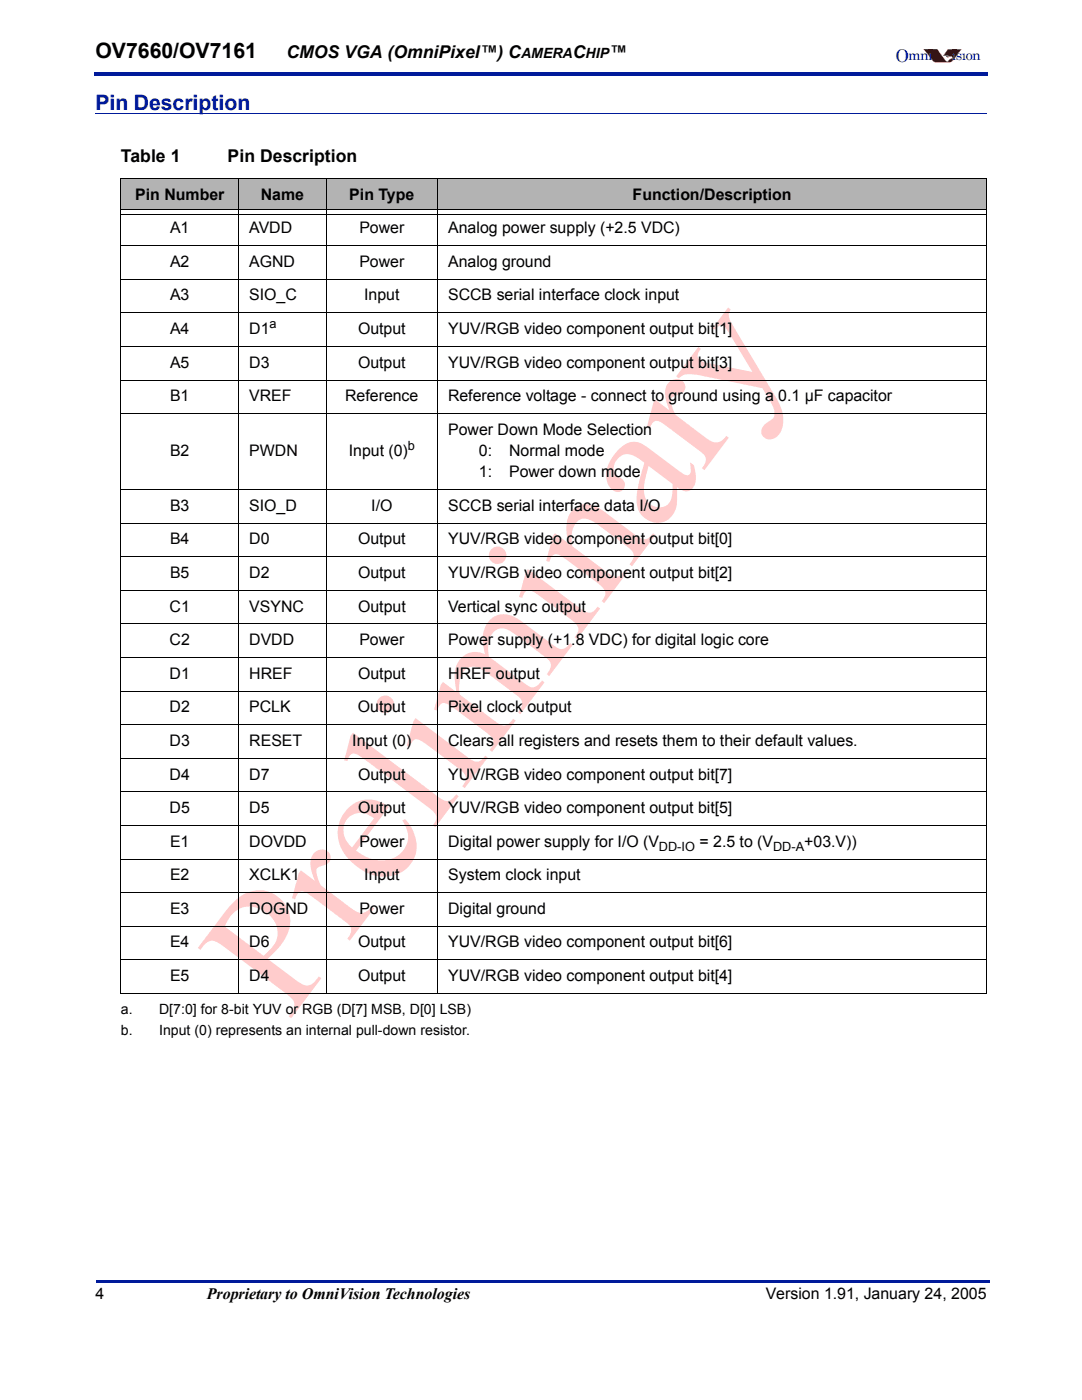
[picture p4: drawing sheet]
<svg xmlns="http://www.w3.org/2000/svg" width="216mm" height="279mm" viewBox="0 0 216 279" stroke-linecap="round" stroke-linejoin="round" font-family="sans-serif">
<defs><g id="words">
<text font-size="4.2" x="19" y="11.6">OV7660/OV7161</text>
<text font-size="4.2" fill="#001a9a" x="19" y="21.9">Pin Description</text>
<g font-size="3.5">
<text x="57.1" y="11.6">CMOS VGA (OmniPixel™) C</text>
<text x="114.3" y="11.6">C</text>
<text x="121.6" y="11.6">™</text>
<text x="24.1" y="32.3">Table 1</text>
<text x="45.4" y="32.3">Pin Description</text>
</g>
<text font-size="3.5" fill="#001a9a" x="178.7" y="12.3">O</text>
<g font-size="3.2">
<text x="27" y="39.9">Pin Number</text>
<text x="52" y="39.9">Name</text>
<text x="69.7" y="39.9">Pin Type</text>
<text x="126.2" y="39.9">Function/Description</text>
<text x="33.9" y="46.6">A1</text>
<text x="49.7" y="46.6">AVDD</text>
<text x="71.7" y="46.6">Power</text>
<text x="89.4" y="46.6">Analog power supply (+2.5 VDC)</text>
<text x="33.9" y="53.3">A2</text>
<text x="49.7" y="53.3">AGND</text>
<text x="71.7" y="53.3">Power</text>
<text x="89.4" y="53.3">Analog ground</text>
<text x="33.9" y="60">A3</text>
<text x="49.7" y="60">SIO_C</text>
<text x="72.7" y="60">Input</text>
<text x="89.4" y="60">SCCB serial interface clock input</text>
<text x="33.9" y="66.7">A4</text>
<text x="49.7" y="66.7">D1</text>
<text x="71.4" y="66.7">Output</text>
<text x="89.4" y="66.7">YUV/RGB video component output bit[1]</text>
<text x="33.9" y="73.4">A5</text>
<text x="49.7" y="73.4">D3</text>
<text x="71.4" y="73.4">Output</text>
<text x="89.4" y="73.4">YUV/RGB video component output bit[3]</text>
<text x="33.9" y="80.1">B1</text>
<text x="49.7" y="80.1">VREF</text>
<text x="68.9" y="80.1">Reference</text>
<text x="89.4" y="80.1">Reference voltage - connect to ground using a 0.1 µF capacitor</text>
<text x="89.4" y="86.8">Power Down Mode Selection</text>
<text x="33.9" y="91">B2</text>
<text x="49.7" y="91">PWDN</text>
<text x="69.6" y="91">Input (0)</text>
<text x="95.6" y="91">0:</text>
<text x="95.6" y="95.2">1:</text>
<text x="101.6" y="91">Normal mode</text>
<text x="101.6" y="95.2">Power down mode</text>
<text x="33.9" y="102">B3</text>
<text x="49.7" y="102">SIO_D</text>
<text x="74.1" y="102">I/O</text>
<text x="89.4" y="102">SCCB serial interface data I/O</text>
<text x="33.9" y="108.6">B4</text>
<text x="49.7" y="108.6">D0</text>
<text x="71.4" y="108.6">Output</text>
<text x="89.4" y="108.6">YUV/RGB video component output bit[0]</text>
<text x="33.9" y="115.4">B5</text>
<text x="49.7" y="115.4">D2</text>
<text x="71.4" y="115.4">Output</text>
<text x="89.4" y="115.4">YUV/RGB video component output bit[2]</text>
<text x="33.8" y="122.1">C1</text>
<text x="49.7" y="122.1">VSYNC</text>
<text x="71.4" y="122.1">Output</text>
<text x="89.4" y="122.1">Vertical sync output</text>
<text x="33.8" y="128.8">C2</text>
<text x="49.7" y="128.8">DVDD</text>
<text x="71.7" y="128.8">Power</text>
<text x="89.4" y="128.8">Power supply (+1.8 VDC) for digital logic core</text>
<text x="33.8" y="135.5">D1</text>
<text x="49.7" y="135.5">HREF</text>
<text x="71.4" y="135.5">Output</text>
<text x="89.4" y="135.5">HREF output</text>
<text x="33.8" y="142.2">D2</text>
<text x="49.7" y="142.2">PCLK</text>
<text x="71.4" y="142.2">Output</text>
<text x="89.4" y="142.2">Pixel clock output</text>
<text x="33.8" y="148.9">D3</text>
<text x="49.7" y="148.9">RESET</text>
<text x="70.3" y="148.9">Input (0)</text>
<text x="89.4" y="148.9">Clears all registers and resets them to their default values.</text>
<text x="33.8" y="155.6">D4</text>
<text x="49.7" y="155.6">D7</text>
<text x="71.4" y="155.6">Output</text>
<text x="89.4" y="155.6">YUV/RGB video component output bit[7]</text>
<text x="33.8" y="162.3">D5</text>
<text x="49.7" y="162.3">D5</text>
<text x="71.4" y="162.3">Output</text>
<text x="89.4" y="162.3">YUV/RGB video component output bit[5]</text>
<text x="33.9" y="169">E1</text>
<text x="49.7" y="169">DOVDD</text>
<text x="71.7" y="169">Power</text>
<text x="89.4" y="169">Digital power supply for I/O (V</text>
<text x="139.6" y="169">= 2.5 to (V</text>
<text x="160.5" y="169">+03.V))</text>
<text x="33.9" y="175.7">E2</text>
<text x="49.7" y="175.7">XCLK1</text>
<text x="72.7" y="175.7">Input</text>
<text x="89.4" y="175.7">System clock input</text>
<text x="33.9" y="182.4">E3</text>
<text x="49.7" y="182.4">DOGND</text>
<text x="71.7" y="182.4">Power</text>
<text x="89.4" y="182.4">Digital ground</text>
<text x="33.9" y="189.1">E4</text>
<text x="49.7" y="189.1">D6</text>
<text x="71.4" y="189.1">Output</text>
<text x="89.4" y="189.1">YUV/RGB video component output bit[6]</text>
<text x="33.9" y="195.8">E5</text>
<text x="49.7" y="195.8">D4</text>
<text x="71.4" y="195.8">Output</text>
<text x="89.4" y="195.8">YUV/RGB video component output bit[4]</text>
<text x="19" y="259.3">4</text>
<text x="41.3" y="259.3">Proprietary to OmniVision Technologies</text>
<text x="152.8" y="259.3">Version 1.91, January 24, 2005</text>
</g>
<g font-size="2.8">
<text x="104" y="11.6">AMERA</text>
<text x="116.9" y="11.6">HIP</text>
<text x="24.1" y="202.3">a.</text>
<text x="31.8" y="202.3">D[7:0] for 8-bit YUV or RGB (D[7] MSB, D[0] LSB)</text>
<text x="24.1" y="206.5">b.</text>
<text x="31.8" y="206.5">Input (0) represents an internal pull-down resistor.</text>
</g>
<g font-size="2.8" fill="#001a9a">
<text x="181.2" y="12">mni</text>
<text x="189.9" y="12">ision</text>
</g>
<g font-size="2.5">
<text x="53.8" y="65.4">a</text>
<text x="81.4" y="89.7">b</text>
<text x="131.5" y="169.8">DD-IO</text>
<text x="154.3" y="169.8">DD-A</text>
</g>
</g></defs>
<g fill="#fcc">
<path d="M62.8 170.1a1.77 1.77 0 0 1 2.2-.4 1.77 1.77 0 0 1 .8 2.1 4 4 0 0 1-2.3 1.3 .93 .93 0 0 0-.3 1.2l.8 2.4 6.1 4.6a2.51 2.51 0 0 0 2.8 .7l.6-.4 .7-.7 .5 .4-4.9 6.4-.5-.4a1.92 1.92 0 0 0-.1-3.2l-7-5.2a2.61 2.61 0 0 0-2.3-.9l-.5 .4-.5 1.1-.6-.3 1.3-4.9 .4-.6 2.9 2.1-.4-.9a4.4 4.4 0 0 1 .3-4.8z"/>
<path d="M70.4 146.2l17.3 13a1.91 1.91 0 0 0 3.1-.4l.2-.3 .5 .4-4.6 6.2-.5-.4a1.87 1.87 0 0 0-.5-3.2l-12.9-9.8a4.2 4.2 0 0 0-2.6-1.3 1.73 1.73 0 0 0-1.1 1.5l-.6-.2 1.3-4.9z"/>
<path d="M97.8 123.7a4.5 4.5 0 0 1 6 .1l6.5 4.9a2.19 2.19 0 0 0 2.6 .5l.9-.9 .5 .4-4.7 6.2-.5-.3a2.11 2.11 0 0 0 .5-2.8l-6.7-5.1a3.9 3.9 0 0 0-3.4-1.2 3.9 3.9 0 0 0-2.1 4.3l.1 1.2 .1 .1 7.3 5.4a1.84 1.84 0 0 0 3.1-.5l.2-.2 .4 .4-4.8 6.3-.4-.3 .1-.3a1.92 1.92 0 0 0-.4-3.2l-6-4.4a3.5 3.5 0 0 0-4-.9 4.2 4.2 0 0 0-1.5 4l.2 1.2 6.7 5.1a2.68 2.68 0 0 0 2.7 1l1.2-1.3 .5 .4-4.7 6.3-.5-.4a1.84 1.84 0 0 0 .4-2.5l-1-1-6.5-4.8a2.92 2.92 0 0 0-2.4-1l-.6 .5-.3 .9-.7-.2 1.3-4.9 .5-.6 2.7 2-.1-.6a7.2 7.2 0 0 1 .9-6.1 4 4 0 0 1 4.9-.8 8.1 8.1 0 0 1 .2-5.9z"/>
<path d="M114.3 101.7a4.2 4.2 0 0 1 5.6 0l6.6 4.9a2.98 2.98 0 0 0 2.7 .9l1.1-1.1 .5 .4-4.7 6.2-.5-.4 .2-.2a1.88 1.88 0 0 0-.5-3.2l-6.1-4.6a3.7 3.7 0 0 0-3.4-.9 4.2 4.2 0 0 0-1.7 4.6l.1 .7 6.7 5a3.3 3.3 0 0 0 2.2 1.1 2.42 2.42 0 0 0 1.7-1.4l.4 .4-4.6 6.3-.5-.4a1.85 1.85 0 0 0-.3-3.2l-6.3-4.8a5 5 0 0 0-2.8-1.4 1.8 1.8 0 0 0-1.1 1.5l-.6-.1 1.3-5 .4-.6 2.7 2a7.6 7.6 0 0 1 .5-6.2z"/>
<path d="M133.5 76.2a1.77 1.77 0 0 1 2.3-.4 1.77 1.77 0 0 1 .8 2.1 4 4 0 0 1-2.3 1.3 .93 .93 0 0 0-.4 1.2l.9 2.4 6 4.6a2.51 2.51 0 0 0 2.9 .7l.6-.4 .6-.7 .5 .4-4.8 6.4-.5-.3a1.92 1.92 0 0 0-.2-3.2l-7-5.3a2.61 2.61 0 0 0-2.3-.9l-.4 .4-.6 1.1-.6-.3 1.4-4.9 .4-.6 2.8 2.1-.3-.9a4.4 4.4 0 0 1 .2-4.8z"/>
<path d="M145.3 61.4l.5 .3a2.88 2.88 0 0 0 .5 3.3l8.7 14.6a6.5 6.5 0 0 1 .5 7.1 1.91 1.91 0 0 1-2 1 1.91 1.91 0 0 1-1.6-1.4 2.67 2.67 0 0 1 1.7-2.3 1.85 1.85 0 0 0 .7-2.7l-2.2-3.8-12.9-2.7-2.4-.1-1.4 .8-.5-.4 4.4-5.9 .6 .4a1.49 1.49 0 0 0-.3 2.3l1.3 .5 9.2 1.8-4.8-8a1.73 1.73 0 0 0-1.6-1.2l-1 .8-.5-.3z"/>
<path d="M46.4 180.2a6.5 6.5 0 0 1 11 1.2 7 7 0 0 1-1.5 7.4l-2.5 2.5 5.4 4.1a3.9 3.9 0 0 0 2.7 1.3l1.2-.7 .9-1.1 .5 .3-6 8-.5-.4a2.95 2.95 0 0 0 1-2.9l-.3-.6-1.1-.9-12.4-9.4a4 4 0 0 0-2.7-1.2l-1 .4-1.1 1.4-.5-.4 5.1-6.8zM46.4 182.4l-.7 .9-.9 1.6 7.8 5.9 .9-.9a4.7 4.7 0 0 0-.9-8.1 4.7 4.7 0 0 0-6.2 .6z"/>
<path d="M69.2 161.5a5.9 5.9 0 0 1 8.4-.5l-6.6 8.8a7.1 7.1 0 0 0 8.3 1 4.6 4.6 0 0 0 1.2-6.6l-.2-.5 .6-.2a7.4 7.4 0 0 1 1.7 7.8 6.9 6.9 0 0 1-9.8 2.7 9.6 9.6 0 0 1-5.4-7.2 6.9 6.9 0 0 1 1.8-5.3zM69.5 163.2a4.1 4.1 0 0 0 .8 5.9l4.3-5.8a3.8 3.8 0 0 0-5.1-.1z"/>
<path d="M75.1 140.6a1.75 1.75 0 0 1 3.5 0 1.75 1.75 0 0 1-3.5 0zM82.9 143.3l10.1 7.6a2.74 2.74 0 0 0 2.7 1l1.1-1.1 .5 .4-4.6 6.1-.5-.4a1.95 1.95 0 0 0-.3-3.3l-6.8-5a2.91 2.91 0 0 0-2.4-1l-.6 .6-.3 .9-.6-.2 1.3-5z"/>
<path d="M97.5 110.8a1.75 1.75 0 0 1 3.5 0 1.75 1.75 0 0 1-3.5 0zM105.3 113.6l10.2 7.6a2.74 2.74 0 0 0 2.6 1l1.2-1.1 .4 .4-4.6 6.1-.5-.4a1.95 1.95 0 0 0-.3-3.3l-6.8-5a2.91 2.91 0 0 0-2.3-1l-.6 .5-.4 .9-.6-.2 1.3-4.9z"/>
<path d="M123.5 89.7a3.8 3.8 0 0 1 5.6-.5l6.9 5.1a1.07 1.07 0 0 0 1.8 .1l-.1-2.1 .8 .5a5.2 5.2 0 0 1-.2 4.5 2.11 2.11 0 0 1-3.2 0v2.4a4 4 0 0 1-5.3 4.3 4.5 4.5 0 0 1-2.8-5 30.5 30.5 0 0 1 1.6-6.6 5.3 5.3 0 0 0-3.8-1.7 2.73 2.73 0 0 0-1.9 3.9l.2 .3a2.09 2.09 0 0 1 1.6 2.2 1.53 1.53 0 0 1-1.3 1.1 1.53 1.53 0 0 1-1.5-.7 5 5 0 0 1 .2-6.2zM129.4 93l-.5 1.7a8 8 0 0 0-.1 4.8 2.83 2.83 0 0 0 4.9 .6l.4-1.2 .1-2.3z"/>
</g>
<g fill="#001a9a">
<path d="M18.7 14.5h.3v.7h-.3z"/>
<path d="M19 14.5h178.2v.7h-178.2z"/>
<path d="M19.1 255.4h.3v.5h-.3z"/>
<path d="M19.4 255.4h178.1v.5h-178.1z"/>
</g>
<g fill="#bf0000">
<path d="M184.3 9.8h2.7l1.2 1.6a1.43 1.43 0 0 0 .9 .9l.4-.4 .6-.2-.2-.4-1.7-.2 1-1.3h2.6l-1.7 2.3-.4 .3h-3l-.5-.2z" fill-rule="evenodd"/>
<path d="M188.9 11.2l.4 .2h-.3l-.2-.1z" fill-rule="evenodd"/>
</g>
<g fill="#bf0000">
<path d="M184.3 9.8l1.9 2.4 .5 .2h2.7l.5-.1 1.9-2.5h-2.6l-1 1.3 1.7 .1 .2 .5-.2-.1-.4 .3-.4 .5-.4-.2-1.7-2.4h-2.7h2.7l1.7 2.4 .4 .2 .1-.1a.88 .88 0 0 1 .9-.6l-.2-.5-.6 .1-.2-.2h-.9l1-1.3h2.7l-1.8 2.3-.3 .3h-3.1l-.5-.2z"/>
<path d="M188.8 11.2h.3l.2 .2-.3 .1-.1-.2 .2 .2 .2-.1v-.1l-.4-.1-.1 .1z"/>
<path d="M188.7 11.3h.2z"/>
</g>
<path d="M191.9 9.9h1v.7h-1z" fill="#fff"/>
<g fill="#bf0000">
<path d="M190 9.9h.8v.7h-.8z"/>
<path d="M185.2 9.9h.8v.7h-.8z"/>
</g>
<path d="M19 22.6h177.8" fill="none" stroke="#001a9a" stroke-width=".2"/>
<g fill="#b3b3b3">
<path d="M24.1 35.6h23.6v6.2h-23.6z"/>
<path d="M47.6 35.6h17.6v6.2h-17.6z"/>
<path d="M65.1 35.6h22.3v6.2h-22.3z"/>
<path d="M87.3 35.6h109.6v6.2h-109.6z"/>
</g>
<g fill="none" stroke="#000" stroke-width=".2">
<path d="M24 35.6h172.9M24.1 35.7v162.5M47.6 35.5v162.9M65.1 35.5v162.9M87.3 35.5v162.9M196.8 35.7v162.5M24 49h172.9M24 55.7h172.9M24.2 41.9h172.6M24.2 42.8h172.6M24 62.4h172.9M24 69.2h172.9"/>
<path d="M24 75.8h172.9M24 82.5h172.9M24 97.7h172.9M24 104.4h172.9M24 111.1h172.9M24 117.8h172.9M24 124.5h172.9M24 131.2h172.9M24 137.9h172.9M24 144.6h172.9M24 151.3h172.9M24 158.1h172.9"/>
<path d="M24 164.7h172.9M24 171.5h172.9M24 178.2h172.9M24 184.8h172.9M24 191.6h172.9M24 198.3h172.9"/>
</g>
<use href="#words"/>
</svg>
